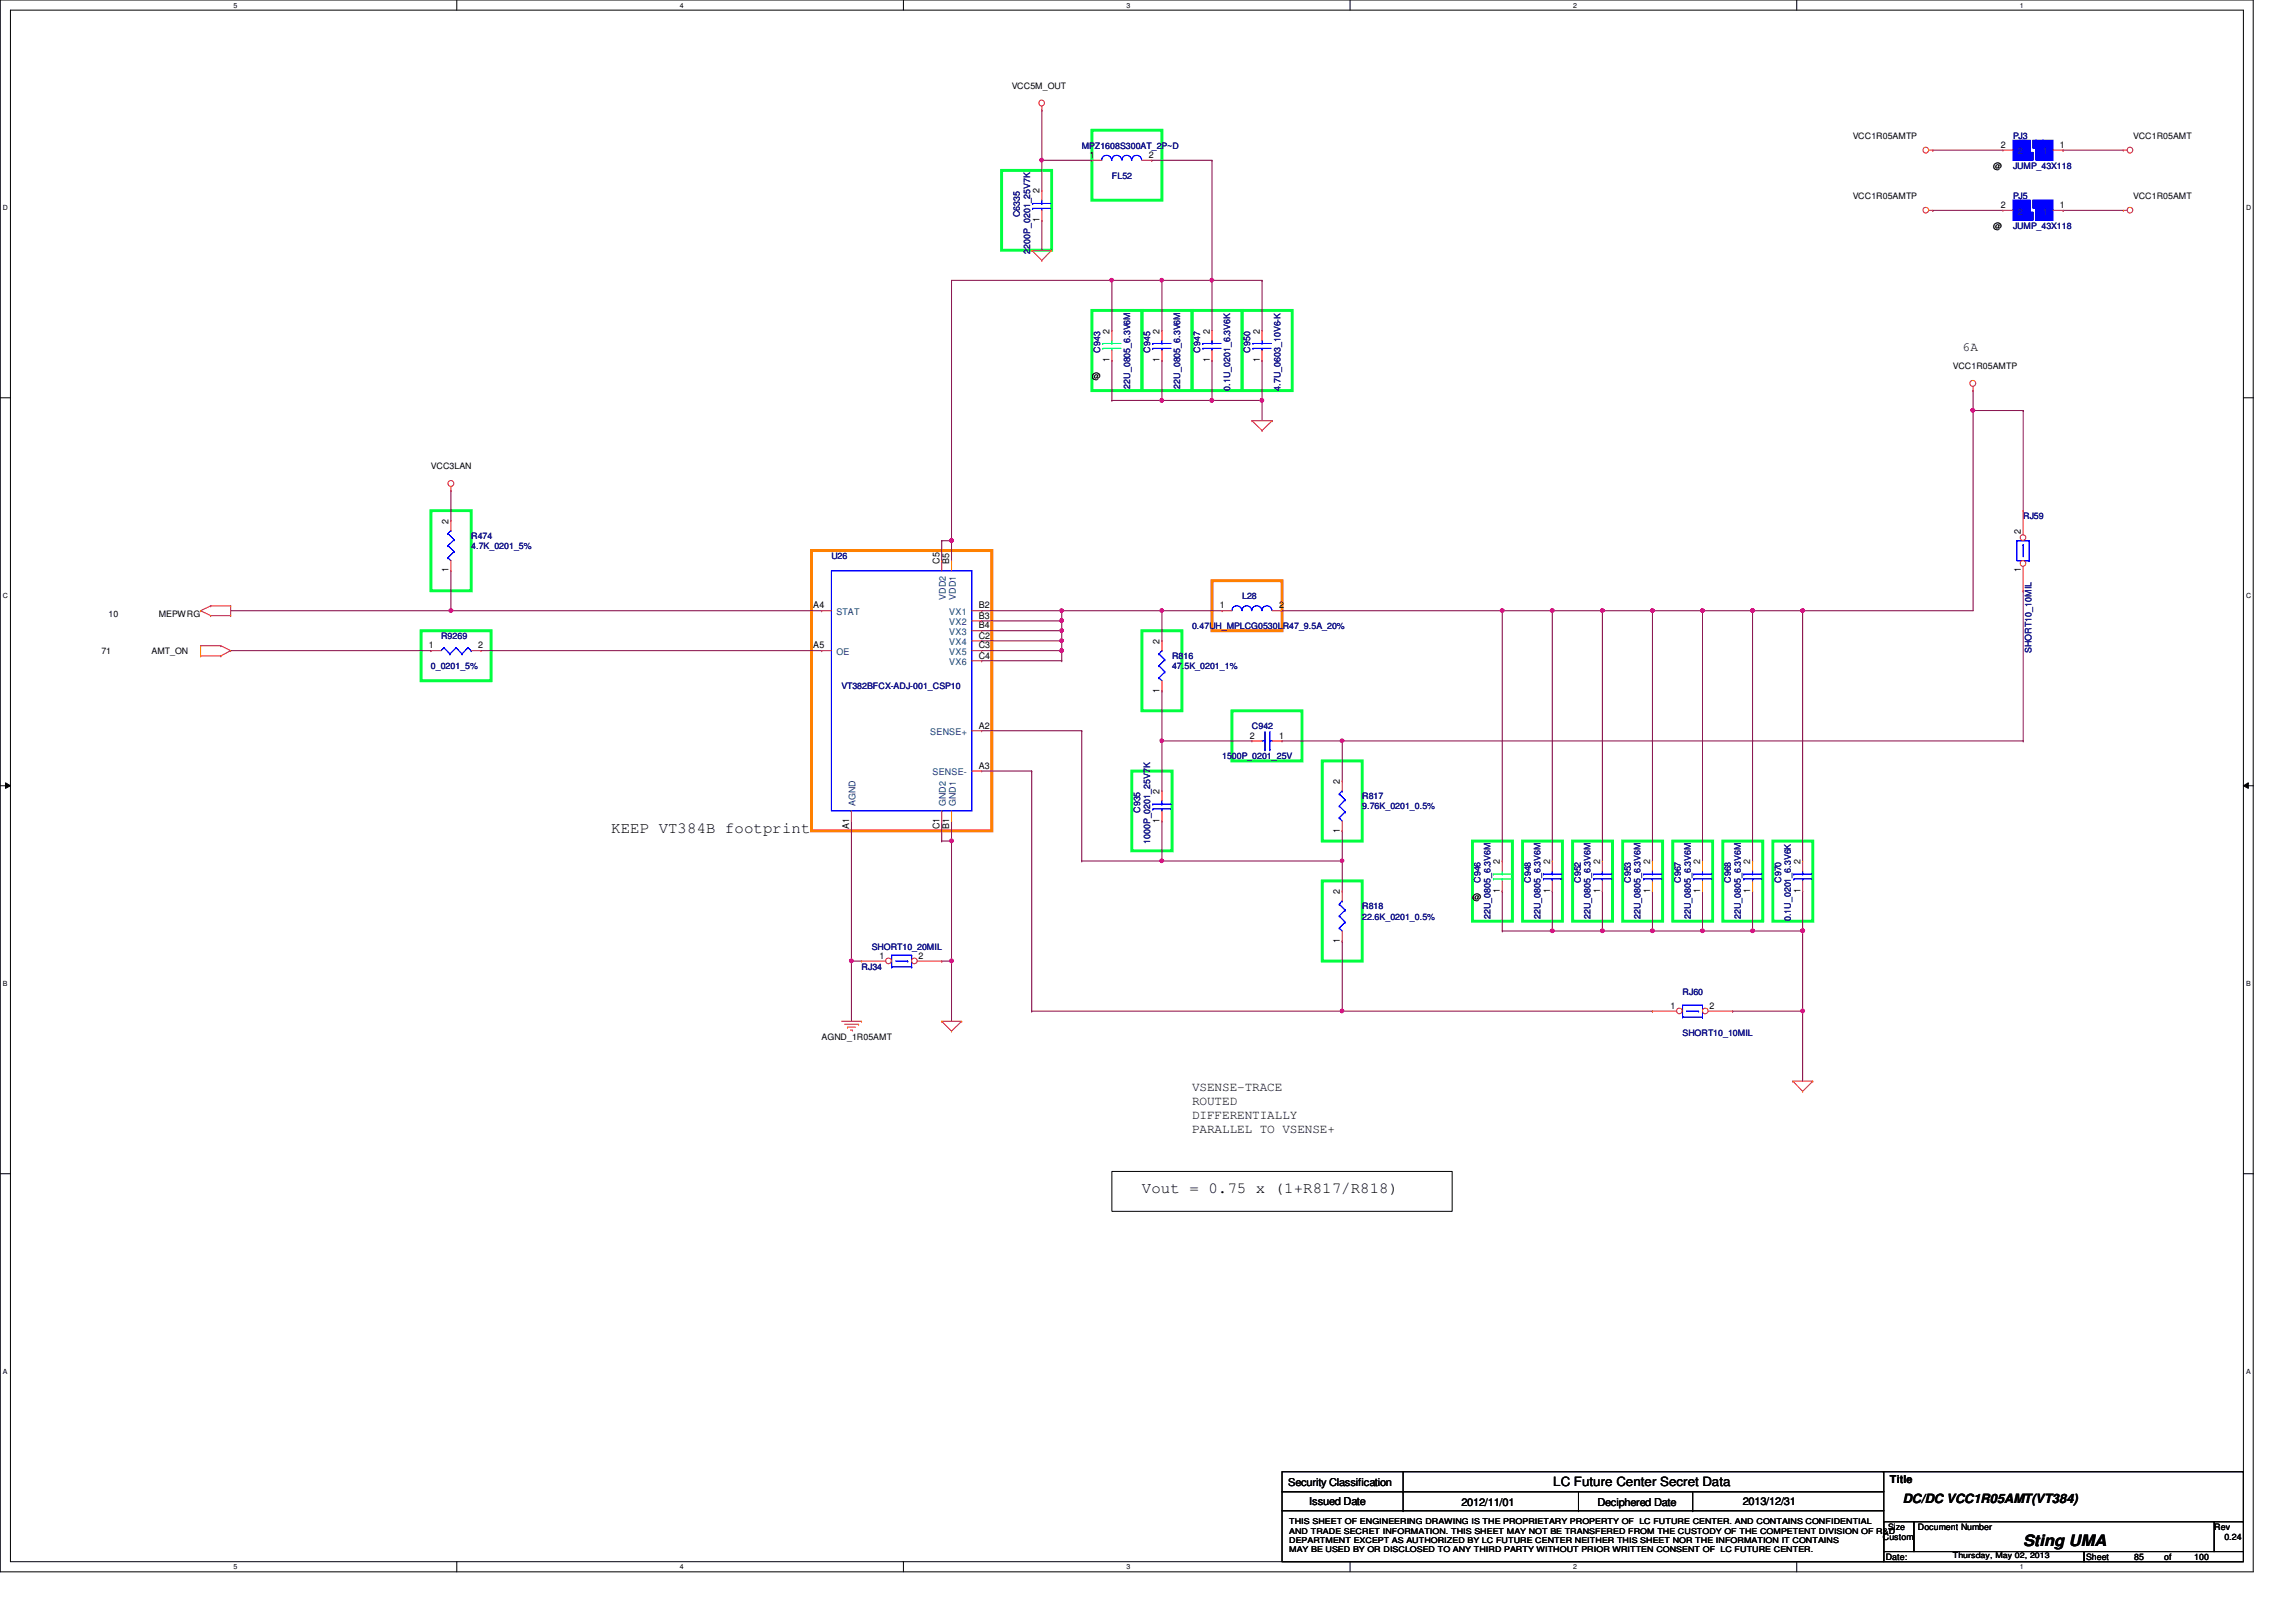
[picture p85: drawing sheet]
<svg xmlns="http://www.w3.org/2000/svg" width="297mm" height="210mm" viewBox="0 0 297 210" stroke-linecap="round" stroke-linejoin="round" font-family="sans-serif">
<defs><g id="words">
<g font-size="2">
<text x="79.1" y="107.8">KEEP VT384B footprint</text>
<text x="147.7" y="154.4">Vout = 0.75 x (1+R817/R818)</text>
<text x="261.7" y="200.1">Sting UMA</text>
</g>
<g font-size="1.7">
<text x="254" y="45.4">6A</text>
<text x="154.2" y="141.2">VSENSE-TRACE</text>
<text x="154.2" y="143">ROUTED</text>
<text x="154.2" y="144.8">DIFFERENTIALLY</text>
<text x="154.2" y="146.6">PARALLEL TO VSENSE+</text>
<text x="201" y="192.3">LC Future Center Secret Data</text>
<text x="246.2" y="194.5">DC/DC VCC1R05AMT(VT384)</text>
</g>
<g font-size="1.4">
<text x="244.5" y="191.9">Title</text>
<text x="166.7" y="192.3">Security Classification</text>
<text x="169.4" y="194.7">Issued Date</text>
<text x="189.1" y="194.9">2012/11/01</text>
<text x="206.7" y="194.9">Deciphered Date</text>
<text x="225.5" y="194.7">2013/12/31</text>
</g>
<g font-size="1.2">
<text x="141" y="20.4">1</text>
<text x="148.6" y="20.4">2</text>
<text x="258.9" y="19.1">2</text>
<text x="266.5" y="19.1">1</text>
<text x="134.5" y="28.7" transform="rotate(-90 134.5 28.7)">1</text>
<text x="134.5" y="25" transform="rotate(-90 134.5 25)">2</text>
<text x="258.9" y="26.9">2</text>
<text x="266.5" y="26.9">1</text>
<text x="143.5" y="46.9" transform="rotate(-90 143.5 46.9)">1</text>
<text x="143.5" y="43.2" transform="rotate(-90 143.5 43.2)">2</text>
<text x="150" y="46.9" transform="rotate(-90 150 46.9)">1</text>
<text x="150" y="43.2" transform="rotate(-90 150 43.2)">2</text>
<text x="156.5" y="46.9" transform="rotate(-90 156.5 46.9)">1</text>
<text x="156.5" y="43.2" transform="rotate(-90 156.5 43.2)">2</text>
<text x="163" y="46.9" transform="rotate(-90 163 46.9)">1</text>
<text x="163" y="43.2" transform="rotate(-90 163 43.2)">2</text>
<text x="58" y="67.8" transform="rotate(-90 58 67.8)">2</text>
<text x="261.4" y="69.1" transform="rotate(-90 261.4 69.1)">2</text>
<text x="58" y="74.1" transform="rotate(-90 58 74.1)">1</text>
<text x="121.5" y="73" transform="rotate(-90 121.5 73)">C5</text>
<text x="122.8" y="73" transform="rotate(-90 122.8 73)">B5</text>
<text x="261.4" y="74.1" transform="rotate(-90 261.4 74.1)">1</text>
<text x="55.5" y="83.9">1</text>
<text x="61.8" y="83.9">2</text>
<text x="105.2" y="83.9">A5</text>
<text x="105.2" y="78.7">A4</text>
<text x="126.6" y="81.3">B4</text>
<text x="126.6" y="78.7">B2</text>
<text x="126.6" y="80.1">B3</text>
<text x="126.6" y="82.6">C2</text>
<text x="126.6" y="83.9">C3</text>
<text x="150" y="83.3" transform="rotate(-90 150 83.3)">2</text>
<text x="157.8" y="78.7">1</text>
<text x="165.5" y="78.7">2</text>
<text x="126.6" y="85.2">C4</text>
<text x="150" y="89.6" transform="rotate(-90 150 89.6)">1</text>
<text x="126.6" y="94.3">A2</text>
<text x="161.7" y="95.6">2</text>
<text x="165.5" y="95.6">1</text>
<text x="126.6" y="99.5">A3</text>
<text x="173.4" y="101.5" transform="rotate(-90 173.4 101.5)">2</text>
<text x="109.9" y="107.2" transform="rotate(-90 109.9 107.2)">A1</text>
<text x="121.5" y="107.3" transform="rotate(-90 121.5 107.3)">C1</text>
<text x="122.8" y="107.2" transform="rotate(-90 122.8 107.2)">B1</text>
<text x="150" y="106.5" transform="rotate(-90 150 106.5)">1</text>
<text x="150" y="102.7" transform="rotate(-90 150 102.7)">2</text>
<text x="173.4" y="107.8" transform="rotate(-90 173.4 107.8)">1</text>
<text x="194.1" y="111.8" transform="rotate(-90 194.1 111.8)">2</text>
<text x="200.5" y="111.8" transform="rotate(-90 200.5 111.8)">2</text>
<text x="207" y="111.8" transform="rotate(-90 207 111.8)">2</text>
<text x="213.5" y="111.8" transform="rotate(-90 213.5 111.8)">2</text>
<text x="220" y="111.8" transform="rotate(-90 220 111.8)">2</text>
<text x="226.4" y="111.8" transform="rotate(-90 226.4 111.8)">2</text>
<text x="232.9" y="111.8" transform="rotate(-90 232.9 111.8)">2</text>
<text x="173.4" y="115.7" transform="rotate(-90 173.4 115.7)">2</text>
<text x="194.1" y="115.5" transform="rotate(-90 194.1 115.5)">1</text>
<text x="200.5" y="115.5" transform="rotate(-90 200.5 115.5)">1</text>
<text x="207" y="115.5" transform="rotate(-90 207 115.5)">1</text>
<text x="213.5" y="115.5" transform="rotate(-90 213.5 115.5)">1</text>
<text x="220" y="115.5" transform="rotate(-90 220 115.5)">1</text>
<text x="226.4" y="115.5" transform="rotate(-90 226.4 115.5)">1</text>
<text x="232.9" y="115.5" transform="rotate(-90 232.9 115.5)">1</text>
<text x="113.8" y="124.1">1</text>
<text x="118.8" y="124.1">2</text>
<text x="173.4" y="122" transform="rotate(-90 173.4 122)">1</text>
<text x="216.1" y="130.6">1</text>
<text x="221.1" y="130.6">2</text>
</g>
<g font-size="1.2" fill="#004080">
<text x="261.1" y="20">2</text>
<text x="264.3" y="20">1</text>
<text x="261.1" y="27.8">2</text>
<text x="264.3" y="27.8">1</text>
<text x="122.4" y="77.6" transform="rotate(-90 122.4 77.6)">VDD2</text>
<text x="123.7" y="77.6" transform="rotate(-90 123.7 77.6)">VDD1</text>
<text x="108.2" y="79.6">STAT</text>
<text x="122.8" y="82.2">VX3</text>
<text x="122.8" y="79.6">VX1</text>
<text x="122.8" y="80.9">VX2</text>
<text x="122.8" y="83.5">VX4</text>
<text x="108.2" y="84.8">OE</text>
<text x="122.8" y="84.8">VX5</text>
<text x="122.8" y="86.1">VX6</text>
<text x="120.4" y="95.1">SENSE+</text>
<text x="120.6" y="100.3">SENSE-</text>
<text x="110.7" y="104.3" transform="rotate(-90 110.7 104.3)">AGND</text>
<text x="122.4" y="104.3" transform="rotate(-90 122.4 104.3)">GND2</text>
<text x="123.7" y="104.3" transform="rotate(-90 123.7 104.3)">GND1</text>
</g>
<g font-size="1.1">
<text x="130.9" y="11.5">VCC5M_OUT</text>
<text x="239.7" y="17.9">VCC1R05AMTP</text>
<text x="276" y="17.9">VCC1R05AMT</text>
<text x="257.8" y="21.8">@</text>
<text x="239.7" y="25.7">VCC1R05AMTP</text>
<text x="257.8" y="29.6">@</text>
<text x="276" y="25.7">VCC1R05AMT</text>
<text x="252.6" y="47.8">VCC1R05AMTP</text>
<text x="141.3" y="49.1">@</text>
<text x="55.7" y="60.7">VCC3LAN</text>
<text x="14.1" y="79.9">10</text>
<text x="20.5" y="79.9">MEPWRG</text>
<text x="13.1" y="84.7">71</text>
<text x="19.6" y="84.7">AMT_ON</text>
<text x="190.5" y="116.4">@</text>
<text x="106.3" y="134.5">AGND_1R05AMT</text>
<text x="243.6" y="199.3">Custom</text>
<text x="244" y="201.9">Date:</text>
<text x="244.3" y="198">Size</text>
<text x="248.1" y="198">Document Number</text>
<text x="269.9" y="201.9">Sheet</text>
<text x="276.1" y="201.9">85</text>
<text x="280" y="201.9">of</text>
<text x="283.9" y="201.9">100</text>
<text x="286.5" y="198">Rev</text>
<text x="287.8" y="199.3">0.24</text>
</g>
<g font-size="1.1" fill="#000080">
<text x="260.4" y="17.9">PJ3</text>
<text x="140" y="19.3">MPZ1608S300AT_2P~D</text>
<text x="143.8" y="23.2">FL52</text>
<text x="260.4" y="21.8">JUMP_43X118</text>
<text x="131.9" y="28.1" transform="rotate(-90 131.9 28.1)">C6335</text>
<text x="260.4" y="25.7">PJ5</text>
<text x="260.4" y="29.6">JUMP_43X118</text>
<text x="133.3" y="32.8" transform="rotate(-90 133.3 32.8)">2200P_0201_25V7K</text>
<text x="142.3" y="45.6" transform="rotate(-90 142.3 45.6)">C943</text>
<text x="148.8" y="45.6" transform="rotate(-90 148.8 45.6)">C945</text>
<text x="155.3" y="45.6" transform="rotate(-90 155.3 45.6)">C947</text>
<text x="161.8" y="45.6" transform="rotate(-90 161.8 45.6)">C950</text>
<text x="146.2" y="50.3" transform="rotate(-90 146.2 50.3)">22U_0805_6.3V6M</text>
<text x="152.7" y="50.3" transform="rotate(-90 152.7 50.3)">22U_0805_6.3V6M</text>
<text x="159.2" y="50.5" transform="rotate(-90 159.2 50.5)">0.1U_0201_6.3V6K</text>
<text x="165.6" y="50.5" transform="rotate(-90 165.6 50.5)">4.7U_0603_10V6-K</text>
<text x="61" y="69.8">R474</text>
<text x="61" y="71.1">4.7K_0201_5%</text>
<text x="261.7" y="67.2">RJ59</text>
<text x="107.6" y="72.3">U26</text>
<text x="160.7" y="77.6">L28</text>
<text x="57.1" y="82.7">R9269</text>
<text x="154.2" y="81.4">0.47UH_MPLCG0530LR47_9.5A_20%</text>
<text x="55.7" y="86.6">0_0201_5%</text>
<text x="108.9" y="89.2">VT382BFCX-ADJ-001_CSP10</text>
<text x="151.6" y="85.3">R816</text>
<text x="151.6" y="86.6">47.5K_0201_1%</text>
<text x="262.8" y="84.5" transform="rotate(-90 262.8 84.5)">SHORT10_10MIL</text>
<text x="162" y="94.4">C942</text>
<text x="158.1" y="98.3">1500P_0201_25V</text>
<text x="147.5" y="105.2" transform="rotate(-90 147.5 105.2)">C935</text>
<text x="176.2" y="103.5">R817</text>
<text x="176.2" y="104.7">9.76K_0201_0.5%</text>
<text x="148.8" y="109.2" transform="rotate(-90 148.8 109.2)">1000P_0201_25V7K</text>
<text x="176.2" y="117.7">R818</text>
<text x="176.2" y="119">22.6K_0201_0.5%</text>
<text x="191.6" y="114.3" transform="rotate(-90 191.6 114.3)">C946</text>
<text x="192.8" y="118.9" transform="rotate(-90 192.8 118.9)">22U_0805_6.3V6M</text>
<text x="198" y="114.3" transform="rotate(-90 198 114.3)">C948</text>
<text x="199.3" y="118.9" transform="rotate(-90 199.3 118.9)">22U_0805_6.3V6M</text>
<text x="204.5" y="114.3" transform="rotate(-90 204.5 114.3)">C952</text>
<text x="205.8" y="118.9" transform="rotate(-90 205.8 118.9)">22U_0805_6.3V6M</text>
<text x="211" y="114.3" transform="rotate(-90 211 114.3)">C953</text>
<text x="212.3" y="118.9" transform="rotate(-90 212.3 118.9)">22U_0805_6.3V6M</text>
<text x="217.5" y="114.3" transform="rotate(-90 217.5 114.3)">C967</text>
<text x="218.7" y="118.9" transform="rotate(-90 218.7 118.9)">22U_0805_6.3V6M</text>
<text x="223.9" y="114.3" transform="rotate(-90 223.9 114.3)">C968</text>
<text x="225.2" y="118.9" transform="rotate(-90 225.2 118.9)">22U_0805_6.3V6M</text>
<text x="230.4" y="114.3" transform="rotate(-90 230.4 114.3)">C970</text>
<text x="231.7" y="119.2" transform="rotate(-90 231.7 119.2)">0.1U_0201_6.3V6K</text>
<text x="111.5" y="125.5">RJ34</text>
<text x="112.8" y="122.9">SHORT10_20MIL</text>
<text x="217.7" y="128.7">RJ60</text>
<text x="217.7" y="134">SHORT10_10MIL</text>
</g>
<g font-size="1">
<text x="166.8" y="197.3">THIS SHEET OF ENGINEERING DRAWING IS THE PROPRIETARY PROPERTY OF LC FUTURE CENTER. AND CONTAINS CONFIDENTIAL</text>
<text x="166.8" y="198.5">AND TRADE SECRET INFORMATION. THIS SHEET MAY NOT BE TRANSFERED FROM THE CUSTODY OF THE COMPETENT DIVISION OF R&amp;D</text>
<text x="166.8" y="199.6">DEPARTMENT EXCEPT AS AUTHORIZED BY LC FUTURE CENTER NEITHER THIS SHEET NOR THE INFORMATION IT CONTAINS</text>
<text x="166.8" y="200.8">MAY BE USED BY OR DISCLOSED TO ANY THIRD PARTY WITHOUT PRIOR WRITTEN CONSENT OF LC FUTURE CENTER.</text>
<text x="252.6" y="201.7">Thursday, May 02, 2013</text>
</g>
<g font-size=".9">
<text x="30.2" y="1">5</text>
<text x="88" y="1">4</text>
<text x="145.8" y="1">3</text>
<text x="203.5" y="1">2</text>
<text x="261.3" y="1">1</text>
<text x=".4" y="27.2">D</text>
<text x="290.6" y="27.2">D</text>
<text x=".4" y="77.3">C</text>
<text x="290.6" y="77.3">C</text>
<text x=".4" y="127.6">B</text>
<text x="290.6" y="127.6">B</text>
<text x=".4" y="177.8">A</text>
<text x="290.6" y="177.8">A</text>
<text x="30.2" y="203.1">5</text>
<text x="88" y="203.1">4</text>
<text x="145.8" y="203.1">3</text>
<text x="203.5" y="203.1">2</text>
<text x="261.3" y="203.1">1</text>
</g>
</g></defs>
<path d="M0 0h291.5v203.4h-291.5zM1.4 1.3h288.8v200.8h-288.8z" fill="none" stroke="#000" stroke-width=".13"/>
<g fill="#fff">
<path d="M30.2 .2h.5v1h-.5z"/>
<path d="M30.2 202.3h.5v1h-.5z"/>
</g>
<path d="M59.1 0v1.3M59.1 202.1v1.3" fill="none" stroke="#000" stroke-width=".13"/>
<g fill="#fff">
<path d="M88 .2h.5v1h-.5z"/>
<path d="M88 202.3h.5v1h-.5z"/>
</g>
<path d="M116.9 0v1.3M116.9 202.1v1.3" fill="none" stroke="#000" stroke-width=".13"/>
<g fill="#fff">
<path d="M145.7 .2h.6v1h-.6z"/>
<path d="M145.7 202.3h.6v1h-.6z"/>
</g>
<path d="M174.7 0v1.3M174.7 202.1v1.3" fill="none" stroke="#000" stroke-width=".13"/>
<g fill="#fff">
<path d="M203.5 .2h.5v1h-.5z"/>
<path d="M203.5 202.3h.5v1h-.5z"/>
</g>
<path d="M232.4 0v1.3M232.4 202.1v1.3" fill="none" stroke="#000" stroke-width=".13"/>
<g fill="#fff">
<path d="M261.3 .2h.5v1h-.5z"/>
<path d="M261.3 202.3h.5v1h-.5z"/>
<path d="M.4 26.4h.6v1h-.6z"/>
<path d="M290.6 26.4h.6v1h-.6z"/>
<path d="M.4 76.5h.6v1.1h-.6z"/>
<path d="M290.6 76.5h.6v1.1h-.6z"/>
</g>
<path d="M0 51.5h1.4M290.2 51.5h1.3" fill="none" stroke="#000" stroke-width=".13"/>
<g fill="#fff">
<path d="M.4 126.7h.6v1.1h-.6z"/>
<path d="M290.6 126.7h.6v1.1h-.6z"/>
</g>
<path d="M0 101.7h1.4M.7 101.3l.7 .4-.7 .3zM290.2 101.7l.7-.4v.7zM290.2 101.7h1.3" fill="none" stroke="#000" stroke-width=".13"/>
<path d="M.7 101.3l.7 .4-.7 .3zM290.2 101.7l.7-.4v.7z" fill="#000"/>
<g fill="#fff">
<path d="M.4 177h.5v1h-.5z"/>
<path d="M290.6 177h.5v1h-.5z"/>
</g>
<path d="M0 151.9h1.4M143.8 151.6h44.1v5.2h-44.1zM290.2 151.9h1.3" fill="none" stroke="#000" stroke-width=".13"/>
<g fill="none" stroke="#00ff40" stroke-width=".38">
<path d="M141.3 16.8h9v9.1h-9zM129.6 22.1h6.5v10.3h-6.5zM141.3 40.2h6.4v10.3h-6.4zM147.7 40.2h6.5v10.3h-6.5zM154.2 40.2h6.5v10.3h-6.5zM160.7 40.2h6.5v10.3h-6.5zM55.7 66.1h5.3v10.4h-5.3zM54.5 81.6h9v6.5h-9zM146.4 99.8h5.2v10.3h-5.2zM147.7 81.6h5.2v10.4h-5.2zM159.4 92h9v6.5h-9zM171.1 98.5h5.1v10.3h-5.1z"/>
<path d="M171.1 114h5.1v10.4h-5.1zM190.5 108.8h5.2v10.4h-5.2zM197 108.8h5.1v10.4h-5.1zM203.5 108.8h5.1v10.4h-5.1zM209.9 108.8h5.2v10.4h-5.2zM216.4 108.8h5.2v10.4h-5.2zM222.9 108.8h5.1v10.4h-5.1zM229.4 108.8h5.1v10.4h-5.1z"/>
</g>
<path d="M105 71.2h23.3v36.3h-23.3zM156.8 75.1h9.1v6.5h-9.1z" fill="none" stroke="#ff8000" stroke-width=".38"/>
<path d="M137.4 80.3h.1M137.4 80.3v1.3" fill="none" stroke="#800040" stroke-width=".13"/>
<path d="M137.2 80.1h.1l.2 .1v.3l-.2 .1-.1-.1z" fill-rule="evenodd" fill="#f0f"/>
<path d="M137.2 80.1h.1l.2 .1v.3l-.2 .1-.1-.1z" fill="none" stroke="#f0f" stroke-width=".13"/>
<path d="M213.8 79h.1M213.8 79h6.5" fill="none" stroke="#800040" stroke-width=".13"/>
<circle cx="213.8" cy="79" r=".25" fill="#f0f"/>
<circle cx="213.8" cy="79" r=".25" fill="none" stroke="#f0f" stroke-width=".13"/>
<path d="M137.4 79h.1M137.4 79v1.3M123.1 108.8h.1M123.1 108.8v15.6" fill="none" stroke="#800040" stroke-width=".13"/>
<circle cx="123.1" cy="108.8" r=".25" fill="#f0f"/>
<circle cx="123.1" cy="108.8" r=".25" fill="none" stroke="#f0f" stroke-width=".13"/>
<path d="M123.1 70h.1M123.1 70v2.6M127 79h.1M127 79h10.4" fill="none" stroke="#800040" stroke-width=".13"/>
<circle cx="123.1" cy="69.9" r=".25" fill="#f0f"/>
<circle cx="123.1" cy="69.9" r=".25" fill="none" stroke="#f0f" stroke-width=".13"/>
<path d="M29.8 79h28.5M58.3 79h.1" fill="none" stroke="#800040" stroke-width=".13"/>
<circle cx="58.3" cy="79" r=".25" fill="#f0f"/>
<circle cx="58.3" cy="79" r=".25" fill="none" stroke="#f0f" stroke-width=".13"/>
<path d="M163.3 36.3h.1M163.3 36.3v6.5M58.3 79h.1M58.3 63.5h.1M58.3 63.5v3.9M58.3 73.9v5.1M58.3 79h48M106.3 79h.1M200.8 115.3h.1M200.8 115.3v5.2M200.8 120.5h.1M200.8 120.5h6.5" fill="none" stroke="#800040" stroke-width=".13"/>
<circle cx="200.8" cy="120.4" r=".25" fill="#f0f"/>
<circle cx="200.8" cy="120.4" r=".25" fill="none" stroke="#f0f" stroke-width=".13"/>
<path d="M207.3 115.3h.1M207.3 115.3v5.2M207.3 120.5h.1M207.3 120.5h6.5" fill="none" stroke="#800040" stroke-width=".13"/>
<circle cx="207.3" cy="120.4" r=".25" fill="#f0f"/>
<circle cx="207.3" cy="120.4" r=".25" fill="none" stroke="#f0f" stroke-width=".13"/>
<path d="M213.8 115.3h.1M213.8 115.3v5.2M213.8 120.5h.1M213.8 120.5h6.5" fill="none" stroke="#800040" stroke-width=".13"/>
<circle cx="213.8" cy="120.4" r=".25" fill="#f0f"/>
<circle cx="213.8" cy="120.4" r=".25" fill="none" stroke="#f0f" stroke-width=".13"/>
<path d="M110.1 106.3v18.1M220.3 115.3h.1M220.3 115.3v5.2M226.7 115.3h.1M226.7 115.3v5.2M110.1 124.4h.1" fill="none" stroke="#800040" stroke-width=".13"/>
<circle cx="110.1" cy="124.3" r=".25" fill="#f0f"/>
<circle cx="110.1" cy="124.3" r=".25" fill="none" stroke="#f0f" stroke-width=".13"/>
<path d="M165.9 95.9h7.7M173.6 95.9h.1" fill="none" stroke="#800040" stroke-width=".13"/>
<path d="M173.5 95.7h.3l.1 .1-.1 .2-.2 .1-.1-.1z" fill-rule="evenodd" fill="#f0f"/>
<path d="M173.5 95.7h.3l.1 .1-.1 .2-.2 .1-.1-.1z" fill="none" stroke="#f0f" stroke-width=".13"/>
<path d="M127 94.6h13M140 94.6h.1M140 94.6v16.8M140 111.4h.1M140 111.4h10.3M150.3 111.4h.1" fill="none" stroke="#800040" stroke-width=".13"/>
<path d="M150.1 111.2h.4v.2v.2h-.2h-.2z" fill-rule="evenodd" fill="#f0f"/>
<path d="M150.1 111.2h.4v.2v.2h-.2h-.2z" fill="none" stroke="#f0f" stroke-width=".13"/>
<path d="M150.3 111.4h.1M150.3 106.3v5.1M150.3 111.4h23.3M173.6 107.5h.1M173.6 111.4h.1M173.6 107.5v7.8" fill="none" stroke="#800040" stroke-width=".13"/>
<path d="M173.5 111.2h.3l.1 .2-.1 .2h-.2h-.1z" fill-rule="evenodd" fill="#f0f"/>
<path d="M173.5 111.2h.3l.1 .2-.1 .2h-.2h-.1z" fill="none" stroke="#f0f" stroke-width=".13"/>
<path d="M150.3 95.9h.1M150.3 95.9v6.5" fill="none" stroke="#800040" stroke-width=".13"/>
<path d="M150.1 95.7h.4v.1v.2l-.2 .1-.2-.1z" fill-rule="evenodd" fill="#f0f"/>
<path d="M150.1 95.7h.4v.1v.2l-.2 .1-.2-.1z" fill="none" stroke="#f0f" stroke-width=".13"/>
<path d="M137.4 79h.1M137.4 79h12.9M150.3 79h.1M150.3 79v3.9" fill="none" stroke="#800040" stroke-width=".13"/>
<path d="M137.2 78.8h.3l.1 .2-.1 .2h-.2h-.1z" fill-rule="evenodd" fill="#f0f"/>
<path d="M137.2 78.8h.3l.1 .2-.1 .2h-.2h-.1z" fill="none" stroke="#f0f" stroke-width=".13"/>
<g fill="none" stroke="#800040" stroke-width=".13">
<path d="M261.7 76.5h.1M261.7 76.5v19.4M127 99.8h6.5M133.5 99.8h.1M133.5 99.8v31.1M150.3 95.9h.1M150.3 89.4h.1M150.3 95.9h11.7M150.3 89.4v6.5M173.6 95.9h.1M173.6 95.9h88.1M173.6 95.9v5.1"/>
<path d="M261.7 95.9h.1M133.5 130.9h.1M133.5 130.9h40.1M173.6 130.9h.1"/>
</g>
<path d="M173.5 130.7h.3l.1 .1-.1 .2-.2 .1-.1-.1z" fill-rule="evenodd" fill="#f0f"/>
<path d="M173.5 130.7h.3l.1 .1-.1 .2-.2 .1-.1-.1z" fill="none" stroke="#f0f" stroke-width=".13"/>
<path d="M233.2 79h.1M233.2 79v32.4M173.6 121.8h.1M173.6 121.8v9.1h40.2M213.8 130.9h.1" fill="none" stroke="#800040" stroke-width=".13"/>
<circle cx="233.2" cy="79" r=".25" fill="#f0f"/>
<circle cx="233.2" cy="79" r=".25" fill="none" stroke="#f0f" stroke-width=".13"/>
<path d="M226.7 79h.1M226.7 79h6.5" fill="none" stroke="#800040" stroke-width=".13"/>
<circle cx="226.7" cy="79" r=".25" fill="#f0f"/>
<circle cx="226.7" cy="79" r=".25" fill="none" stroke="#f0f" stroke-width=".13"/>
<path d="M233.2 115.3h.1M233.2 115.3v5.2h-6.5M110.1 124.4h.1M110.1 124.4h1.4M226.7 120.5h.1" fill="none" stroke="#800040" stroke-width=".13"/>
<circle cx="233.2" cy="120.4" r=".25" fill="#f0f"/>
<circle cx="233.2" cy="120.4" r=".25" fill="none" stroke="#f0f" stroke-width=".13"/>
<circle cx="226.7" cy="120.4" r=".25" fill="#f0f"/>
<circle cx="226.7" cy="120.4" r=".25" fill="none" stroke="#f0f" stroke-width=".13"/>
<path d="M156.8 51.8h.1M156.8 51.8h6.5" fill="none" stroke="#800040" stroke-width=".13"/>
<path d="M156.6 51.6h.2l.2 .1-.1 .3-.1 .1-.2-.1z" fill-rule="evenodd" fill="#f0f"/>
<path d="M156.6 51.6h.2l.2 .1-.1 .3-.1 .1-.2-.1z" fill="none" stroke="#f0f" stroke-width=".13"/>
<path d="M163.3 46.7h.1M163.3 51.8h.1M163.3 46.7v7.7M261.7 53.1h.1M261.7 53.1v13M224.2 130.9h.1M224.2 130.9h9" fill="none" stroke="#800040" stroke-width=".13"/>
<path d="M163.1 51.6h.1l.2 .1v.3l-.2 .1-.1-.1z" fill-rule="evenodd" fill="#f0f"/>
<path d="M163.1 51.6h.1l.2 .1v.3l-.2 .1-.1-.1z" fill="none" stroke="#f0f" stroke-width=".13"/>
<path d="M143.8 36.3h.1M143.8 36.3h6.5" fill="none" stroke="#800040" stroke-width=".13"/>
<path d="M143.6 36.1h.4l.1 .1-.1 .2-.2 .1-.2-.1z" fill-rule="evenodd" fill="#f0f"/>
<path d="M143.6 36.1h.4l.1 .1-.1 .2-.2 .1-.2-.1z" fill="none" stroke="#f0f" stroke-width=".13"/>
<path d="M150.3 36.3h.1M150.3 36.3v6.5M150.3 36.3h6.5" fill="none" stroke="#800040" stroke-width=".13"/>
<path d="M150.1 36.1h.4v.1v.2l-.2 .1-.2-.1z" fill-rule="evenodd" fill="#f0f"/>
<path d="M150.1 36.1h.4v.1v.2l-.2 .1-.2-.1z" fill="none" stroke="#f0f" stroke-width=".13"/>
<path d="M156.8 36.3h.1M156.8 36.3h6.5" fill="none" stroke="#800040" stroke-width=".13"/>
<path d="M156.6 36.1h.3l.1 .1-.1 .2-.1 .1-.2-.1z" fill-rule="evenodd" fill="#f0f"/>
<path d="M156.6 36.1h.3l.1 .1-.1 .2-.1 .1-.2-.1z" fill="none" stroke="#f0f" stroke-width=".13"/>
<g fill="none" stroke="#800040" stroke-width=".13">
<path d="M156.8 36.3h.1M156.8 36.3v6.5M150.3 46.7h.1M150.3 51.8h.1M150.3 46.7v5.1M156.8 46.7h.1M156.8 46.7v5.1h-6.5M165.9 79h.1M165.9 79h28.4M194.3 79h.1M194.3 79v32.4M194.3 115.3h.1"/>
<path d="M194.3 115.3v5.2M110.1 124.4h.1M110.1 124.4v7.8M123.1 124.4h.1M123.1 124.4v7.8"/>
</g>
<circle cx="123.1" cy="124.3" r=".25" fill="#f0f"/>
<circle cx="123.1" cy="124.3" r=".25" fill="none" stroke="#f0f" stroke-width=".13"/>
<path d="M127 81.6h.1M127 81.6h10.4" fill="none" stroke="#800040" stroke-width=".13"/>
<path d="M137.2 81.4h.3l.1 .2-.1 .2h-.2h-.1z" fill-rule="evenodd" fill="#f0f"/>
<path d="M137.2 81.4h.3l.1 .2-.1 .2h-.2h-.1z" fill="none" stroke="#f0f" stroke-width=".13"/>
<path d="M150.3 79h.1M150.3 79h7.8M127 80.3h.1M127 80.3h10.4" fill="none" stroke="#800040" stroke-width=".13"/>
<path d="M150.1 78.8h.4v.2v.2h-.2h-.2z" fill-rule="evenodd" fill="#f0f"/>
<path d="M150.1 78.8h.4v.2v.2h-.2h-.2z" fill="none" stroke="#f0f" stroke-width=".13"/>
<path d="M255.3 53.1h.1M255.3 53.1v25.9" fill="none" stroke="#800040" stroke-width=".13"/>
<circle cx="255.2" cy="53.1" r=".25" fill="#f0f"/>
<circle cx="255.2" cy="53.1" r=".25" fill="none" stroke="#f0f" stroke-width=".13"/>
<path d="M233.2 120.5h.1M233.2 120.5v10.4" fill="none" stroke="#800040" stroke-width=".13"/>
<circle cx="233.2" cy="130.8" r=".25" fill="#f0f"/>
<circle cx="233.2" cy="130.8" r=".25" fill="none" stroke="#f0f" stroke-width=".13"/>
<circle cx="233.2" cy="120.4" r=".25" fill="#f0f"/>
<circle cx="233.2" cy="120.4" r=".25" fill="none" stroke="#f0f" stroke-width=".13"/>
<path d="M194.3 79h.1M194.3 79h6.5M121.8 124.4h.1M121.8 124.4h1.3M194.3 120.5h.1M194.3 120.5h6.5" fill="none" stroke="#800040" stroke-width=".13"/>
<circle cx="194.4" cy="79" r=".25" fill="#f0f"/>
<circle cx="194.4" cy="79" r=".25" fill="none" stroke="#f0f" stroke-width=".13"/>
<path d="M134.8 14.3h.1M134.8 14.3v10.3M134.8 28.5h.1M134.8 20.7h.1M134.8 28.5v3.9M134.8 20.7h6.5M255.3 53.1h.1M255.3 50.5h.1M255.3 53.1h6.4M255.3 50.5v2.6" fill="none" stroke="#800040" stroke-width=".13"/>
<path d="M134.6 20.5h.3l.1 .2-.1 .2-.2 .1-.1-.1z" fill-rule="evenodd" fill="#f0f"/>
<path d="M134.6 20.5h.3l.1 .2-.1 .2-.2 .1-.1-.1z" fill="none" stroke="#f0f" stroke-width=".13"/>
<path d="M149 20.7h.1M149 20.7h7.8M156.8 20.7h.1M156.8 20.7v15.6M200.8 79h.1M200.8 79v32.4M200.8 79h6.5" fill="none" stroke="#800040" stroke-width=".13"/>
<circle cx="200.8" cy="79" r=".25" fill="#f0f"/>
<circle cx="200.8" cy="79" r=".25" fill="none" stroke="#f0f" stroke-width=".13"/>
<path d="M207.3 79h.1M207.3 79v32.4M207.3 79h6.5" fill="none" stroke="#800040" stroke-width=".13"/>
<circle cx="207.3" cy="79" r=".25" fill="#f0f"/>
<circle cx="207.3" cy="79" r=".25" fill="none" stroke="#f0f" stroke-width=".13"/>
<path d="M213.8 79h.1M213.8 79v32.4M220.3 79h.1M220.3 79h6.4" fill="none" stroke="#800040" stroke-width=".13"/>
<circle cx="220.3" cy="79" r=".25" fill="#f0f"/>
<circle cx="220.3" cy="79" r=".25" fill="none" stroke="#f0f" stroke-width=".13"/>
<path d="M220.3 79h.1M220.3 79v32.4M226.7 79h.1M226.7 79v32.4" fill="none" stroke="#800040" stroke-width=".13"/>
<circle cx="226.7" cy="79" r=".25" fill="#f0f"/>
<circle cx="226.7" cy="79" r=".25" fill="none" stroke="#f0f" stroke-width=".13"/>
<path d="M233.2 79h.1M233.2 79h22.1M220.3 120.5h.1M220.3 120.5h6.4" fill="none" stroke="#800040" stroke-width=".13"/>
<circle cx="220.3" cy="120.4" r=".25" fill="#f0f"/>
<circle cx="220.3" cy="120.4" r=".25" fill="none" stroke="#f0f" stroke-width=".13"/>
<g fill="none" stroke="#800040" stroke-width=".13">
<path d="M123.1 36.3h.1M123.1 36.3v33.7M121.8 70h.1M121.8 70v2.6M121.8 70h1.3M123.1 70h.1M127 85.5h.1M127 85.5h10.4M127 84.2h10.4M137.4 82.9h.1M137.4 84.2h.1M137.4 81.6v1.3"/>
<path d="M233.2 130.9h.1M233.2 130.9v9"/>
</g>
<path d="M137.2 84l.1-.1 .2 .2v.3l-.2 .1-.1-.1z" fill-rule="evenodd" fill="#f0f"/>
<path d="M137.2 84l.1-.1 .2 .2v.3l-.2 .1-.1-.1z" fill="none" stroke="#f0f" stroke-width=".13"/>
<path d="M127 82.9h10.4M137.4 85.5h.1M137.4 82.9h.1M137.4 84.2v1.3" fill="none" stroke="#800040" stroke-width=".13"/>
<path d="M137.2 82.7h.3l.1 .2-.1 .2h-.2h-.1z" fill-rule="evenodd" fill="#f0f"/>
<path d="M137.2 82.7h.3l.1 .2-.1 .2h-.2h-.1z" fill="none" stroke="#f0f" stroke-width=".13"/>
<path d="M143.8 36.3h.1M143.8 36.3v6.5M143.8 51.8h.1M143.8 51.8h6.5M137.4 84.2h.1M137.4 82.9v1.3M121.8 108.8h.1M121.8 106.3v2.5M121.8 108.8h1.3M123.1 108.8h.1M123.1 106.3h.1M123.1 106.3v2.5" fill="none" stroke="#800040" stroke-width=".13"/>
<path d="M150.1 51.6h.2l.2 .1v.3l-.2 .1-.2-.1z" fill-rule="evenodd" fill="#f0f"/>
<path d="M150.1 51.6h.2l.2 .1v.3l-.2 .1-.2-.1z" fill="none" stroke="#f0f" stroke-width=".13"/>
<g fill="none" stroke="#800040" stroke-width=".13">
<path d="M250.1 19.4h.1M250.1 19.4h9M266.9 19.4h.1M266.9 19.4h7.8M123.1 36.3h.1M123.1 36.3h20.7M250.1 27.2h.1M250.1 27.2h9M266.9 27.2h.1M266.9 27.2h7.8M143.8 46.7h.1M143.8 46.7v5.1"/>
<path d="M29.8 84.2h25.9M55.7 84.2h.1M62.2 84.2h44.1M106.3 84.2h.1"/>
</g>
<g fill="none" stroke="#f00" stroke-width=".13">
<path d="M134.8 14.3h.1M134.8 13.8v.5M249.6 19.4h.5M250.1 19.4h.1M274.7 19.4h.1M274.7 19.4h.5M133.5 32.4h.1M133.5 32.4h2.6M133.5 32.4l1.3 1.3M134.8 33.7h.1M134.8 28.5h.1M134.8 24.6h.1"/>
<path d="M134.8 24.6v1.3M134.8 27.2v1.3M136.1 32.4h.1M136.1 32.4l-1.3 1.3M249.6 27.2h.5M250.1 27.2h.1M274.7 27.2h.1M274.7 27.2h.5M162 54.4h.1M162 54.4h2.6M162 54.4l1.3 1.3M163.3 55.7h.1"/>
<path d="M164.6 54.4h.1M164.6 54.4l-1.3 1.3M255.3 50.5h.1M255.3 50v.5M25.9 79h.1M25.9 79l1.4 .7M27.3 79.7h.1M27.3 78.4h.1M27.3 79.7h2.5M27.3 78.4l-1.4 .6M27.3 78.4h2.5M29.8 78.4h.1"/>
<path d="M29.8 79.7h.1M29.8 78.4v1.3M58.3 63.5h.1M58.3 73.9h.1M58.3 67.4h.1M58.3 63v.5M58.3 67.4v1.3M58.3 72.6v1.3M106.3 79h.1M106.3 79h1.3M121.8 72.6h.1M121.8 72.6v1.3"/>
<path d="M123.1 72.6h.1M123.1 72.6v1.3M125.7 79h1.3M127 79h.1M25.9 84.9h.1M25.9 83.6h.1M25.9 83.6h2.7M25.9 84.9h2.7M25.9 83.6v1.3M28.6 83.6h.1M28.6 84.9h.1M28.6 83.6l1.2 .6"/>
<path d="M29.8 84.2h.1M29.8 84.2l-1.2 .7M106.3 84.2h.1M106.3 84.2h1.3M125.7 99.8h1.3M125.7 94.6h1.3M125.7 84.2h1.3M125.7 81.6h1.3M125.7 80.3h1.3M125.7 82.9h1.3M125.7 85.5h1.3M127 99.8h.1"/>
<path d="M127 94.6h.1M127 81.6h.1M127 80.3h.1M127 82.9h.1M127 84.2h.1M127 85.5h.1M110.1 106.3h.1M110.1 104.9v1.4M121.8 106.3h.1M121.8 104.9v1.4M123.1 106.3h.1M123.1 104.9v1.4"/>
<path d="M173.6 115.3h.1M173.6 115.3v1.3M194.3 115.3h.1M194.3 111.4h.1M194.3 111.4v1.3M194.3 114v1.3M233.2 115.3h.1M233.2 111.4h.1M233.2 111.4v1.3M233.2 114v1.3M108.9 132.2h2.6M109.3 132.5h1.8"/>
<path d="M109.6 132.9h.1M109.6 132.9h1.1M110 133.3h.3M110.3 133.3h.1M111.1 132.5h.1M111.5 132.2h.1M121.8 132.2h.1M121.8 132.2h2.6M121.8 132.2l1.3 1.2M123.1 133.4h.1M124.4 132.2h.1M124.4 132.2l-1.3 1.2"/>
<path d="M173.6 121.8h.1M173.6 120.5v1.3M231.9 139.9h.1M231.9 139.9h2.6M231.9 139.9l1.3 1.3M234.5 139.9h.1M234.5 139.9l-1.3 1.3M233.2 141.2h.1"/>
<circle cx="134.7" cy="13.3" r=".38"/>
<circle cx="249.1" cy="19.4" r=".38"/>
<circle cx="275.5" cy="19.4" r=".38"/>
<circle cx="249.1" cy="27.2" r=".37"/>
<circle cx="275.6" cy="27.2" r=".37"/>
<circle cx="255.2" cy="49.6" r=".38"/>
<circle cx="58.3" cy="62.6" r=".38"/>
</g>
<g fill="none" stroke="#000" stroke-width=".13">
<path d="M165.9 190.5h77.8v2.5h-77.8zM165.9 193h77.8v2.5h-77.8zM165.9 195.5h77.8v6.6h-77.8zM181.5 193h.1M181.5 195.5h.1M181.5 190.5v5M204.2 195.5h.1M204.2 193v2.5M219 195.5h.1M219 193v2.5M243.6 190.5h46.6M243.7 196.9h3.9v3.9h-3.9z"/>
<path d="M247.6 196.9h38.9v3.9h-38.9zM286.5 196.9h3.7v3.9h-3.7zM290.2 190.5h.1M290.2 190.5v6.4M243.7 200.8h25.9v1.3h-25.9zM269.6 200.8h20.6v1.3h-20.6z"/>
</g>
<path d="M193.2 113.1h.1M193.2 113.7h.1M193.2 113.1h2.3M193.2 113.7h2.3M194.3 113.7h.1M194.3 113.1h.1M194.3 112.7v.4M194.3 113.7v.3" fill="none" stroke="#00ff80" stroke-width=".13"/>
<g fill="none" stroke="#00f" stroke-width=".13">
<path d="M133.6 26.3h.1M133.6 27h.1M133.6 26.3h2.3M133.6 27h2.3M134.8 27h.1M134.8 26.3h.1M134.8 25.9v.4M134.8 27v.2M58 72.2h.1M58 70.6h.1M58 69h.1M58 72.2l.3 .4"/>
<path d="M58 70.6l.8 .8M58 69l.8 .8M58.3 68.7h.1M58.3 68.7l-.3 .3M58.8 71.4h.1M58.8 69.8h.1M58.8 71.4l-.8 .8M58.8 69.8l-.8 .8M107.6 73.9h18.1v31h-18.1zM173.3 118.5h.1M173.3 117h.1M173.3 118.5l.7 .8"/>
<path d="M173.3 117l.7 .8M173.6 116.6h.1M173.6 116.6l-.3 .4M174 119.3h.1M174 117.8h.1M174 119.3l-.7 .8M174 117.8l-.7 .7M232.1 113.1h.1M232.1 113.7h.1M232.1 113.1h2.3M232.1 113.7h2.3M233.2 113.7h.1"/>
<path d="M233.2 113.1h.1M233.2 112.7v.4M233.2 113.7v.3M173.3 120.1h.1M173.3 120.1l.3 .4"/>
</g>
<path d="M264.3 25.9h1.3v2.6h-1.3z" fill-rule="evenodd" fill="#00f"/>
<path d="M264.3 25.9h1.3v2.6h-1.3z" fill="none" stroke="#00f" stroke-width=".13"/>
<path d="M263.4 25.9h.9v2.6h-.9z" fill-rule="evenodd" fill="#00f"/>
<path d="M263.4 25.9h.9v2.6h-.9z" fill="none" stroke="#00f" stroke-width=".13"/>
<path d="M263 25.9h.4v1.1h-.4z" fill-rule="evenodd" fill="#00f"/>
<path d="M263 25.9h.4v1.1h-.4z" fill="none" stroke="#00f" stroke-width=".13"/>
<path d="M262.6 27.5h.4v1h-.4z" fill-rule="evenodd" fill="#00f"/>
<path d="M262.6 27.5h.4v1h-.4z" fill="none" stroke="#00f" stroke-width=".13"/>
<path d="M261.7 25.9h.9v2.6h-.9z" fill-rule="evenodd" fill="#00f"/>
<path d="M261.7 25.9h.9v2.6h-.9z" fill="none" stroke="#00f" stroke-width=".13"/>
<path d="M260.4 25.9h1.3v2.6h-1.3z" fill-rule="evenodd" fill="#00f"/>
<path d="M260.4 25.9h1.3v2.6h-1.3z" fill="none" stroke="#00f" stroke-width=".13"/>
<path d="M264.3 25.9h1.3v2.6h-1.3z" fill-rule="evenodd" fill="#00f"/>
<path d="M264.3 25.9h1.3v2.6h-1.3z" fill="none" stroke="#00f" stroke-width=".13"/>
<path d="M263.4 25.9h.9v2.6h-.9z" fill-rule="evenodd" fill="#00f"/>
<path d="M263.4 25.9h.9v2.6h-.9z" fill="none" stroke="#00f" stroke-width=".13"/>
<path d="M263 25.9h.4v1.1h-.4z" fill-rule="evenodd" fill="#00f"/>
<path d="M263 25.9h.4v1.1h-.4z" fill="none" stroke="#00f" stroke-width=".13"/>
<path d="M262.6 27.5h.4v1h-.4z" fill-rule="evenodd" fill="#00f"/>
<path d="M262.6 27.5h.4v1h-.4z" fill="none" stroke="#00f" stroke-width=".13"/>
<path d="M261.7 25.9h.9v2.6h-.9z" fill-rule="evenodd" fill="#00f"/>
<path d="M261.7 25.9h.9v2.6h-.9z" fill="none" stroke="#00f" stroke-width=".13"/>
<path d="M260.4 25.9h1.3v2.6h-1.3z" fill-rule="evenodd" fill="#00f"/>
<path d="M260.4 25.9h1.3v2.6h-1.3zM217.7 131.6h.1M217.7 131.6h2.6M218.2 130.9h1.5M219.7 130.9h.1M220.3 130.1h.1M220.3 131.6h.1M220.3 130.1h-2.6v1.5M220.3 130.1v1.5" fill="none" stroke="#00f" stroke-width=".13"/>
<path d="M259.1 27.2h.1M259.1 27.2h1.3M265.6 27.2h1.3M266.9 27.2h.1" fill="none" stroke="#f00" stroke-width=".13"/>
<circle cx="217.3" cy="130.8" r=".37" fill="#fff"/>
<g fill="none" stroke="#f00" stroke-width=".13">
<path d="M213.8 130.9h.1M213.8 130.9h3.1"/>
<circle cx="217.3" cy="130.8" r=".37"/>
</g>
<circle cx="220.6" cy="130.8" r=".37" fill="#fff"/>
<g fill="none" stroke="#f00" stroke-width=".13">
<path d="M150.3 106.3h.1M150.3 102.4h.1M150.3 102.4v1.2M150.3 104.9v1.4M221 130.9h3.2M224.2 130.9h.1"/>
<circle cx="220.6" cy="130.8" r=".37"/>
</g>
<g fill="none" stroke="#00f" stroke-width=".13">
<path d="M260.9 70h.1M260.9 70v2.6h1.6M260.9 70h1.6M261.7 70.5h.1M261.7 70.5v1.6M262.5 70h.1M262.5 72.6h.1M262.5 70v2.6M149.1 104.1h.1M149.1 104.7h.1M149.1 104.1h2.4M149.1 104.7h2.4"/>
<path d="M150.3 104.7h.1M150.3 104.1h.1M150.3 103.6v.5M150.3 104.7v.2"/>
</g>
<circle cx="261.7" cy="72.9" r=".37" fill="#fff"/>
<g fill="none" stroke="#f00" stroke-width=".13">
<path d="M261.7 76.5h.1M261.7 73.3v3.2"/>
<circle cx="261.7" cy="72.9" r=".37"/>
</g>
<circle cx="261.7" cy="69.6" r=".37" fill="#fff"/>
<g fill="none" stroke="#f00" stroke-width=".13">
<path d="M143.8 46.7h.1M143.8 42.8h.1M143.8 42.8v1.3M143.8 45.3v1.4M156.8 46.7h.1M156.8 42.8h.1M156.8 42.8v1.3M156.8 45.3v1.4M261.7 66.1h.1M261.7 66.1v3.1M213.8 115.3h.1M213.8 111.4h.1"/>
<path d="M213.8 111.4v1.3M213.8 114v1.3M226.7 115.3h.1M226.7 111.4h.1M226.7 111.4v1.3M226.7 114v1.3"/>
<circle cx="261.7" cy="69.6" r=".37"/>
</g>
<g fill="none" stroke="#00f" stroke-width=".13">
<path d="M155.6 44.4h.1M155.6 45.1h.1M155.6 44.4h2.4M155.6 45.1h2.4M156.8 45.1h.1M156.8 44.4h.1M156.8 44.1v.3M156.8 45.1v.2M212.6 113.1h.1M212.6 113.7h.1M212.6 113.1h2.4M212.6 113.7h2.4"/>
<path d="M213.8 113.7h.1M213.8 113.1h.1M213.8 112.7v.4M213.8 113.7v.3M225.6 113.1h.1M225.6 113.7h.1M225.6 113.1h2.3M225.6 113.7h2.3M226.7 113.7h.1M226.7 113.1h.1M226.7 112.7v.4M226.7 113.7v.3"/>
</g>
<path d="M142.7 44.4h.1M142.7 45.1h.1M142.7 44.4h2.3M142.7 45.1h2.3M143.8 45.1h.1M143.8 44.4h.1M143.8 44.1v.3M143.8 45.1v.2" fill="none" stroke="#00ff80" stroke-width=".13"/>
<path d="M264.3 18.2h1.3v2.5h-1.3z" fill-rule="evenodd" fill="#00f"/>
<path d="M264.3 18.2h1.3v2.5h-1.3z" fill="none" stroke="#00f" stroke-width=".13"/>
<path d="M263.4 18.2h.9v2.5h-.9z" fill-rule="evenodd" fill="#00f"/>
<path d="M263.4 18.2h.9v2.5h-.9z" fill="none" stroke="#00f" stroke-width=".13"/>
<path d="M263 18.2h.4v1h-.4z" fill-rule="evenodd" fill="#00f"/>
<path d="M263 18.2h.4v1h-.4z" fill="none" stroke="#00f" stroke-width=".13"/>
<path d="M262.6 19.7h.4v1h-.4z" fill-rule="evenodd" fill="#00f"/>
<path d="M262.6 19.7h.4v1h-.4z" fill="none" stroke="#00f" stroke-width=".13"/>
<path d="M261.7 18.2h.9v2.5h-.9z" fill-rule="evenodd" fill="#00f"/>
<path d="M261.7 18.2h.9v2.5h-.9z" fill="none" stroke="#00f" stroke-width=".13"/>
<path d="M260.4 18.2h1.3v2.5h-1.3z" fill-rule="evenodd" fill="#00f"/>
<path d="M260.4 18.2h1.3v2.5h-1.3z" fill="none" stroke="#00f" stroke-width=".13"/>
<path d="M264.3 18.2h1.3v2.5h-1.3z" fill-rule="evenodd" fill="#00f"/>
<path d="M264.3 18.2h1.3v2.5h-1.3z" fill="none" stroke="#00f" stroke-width=".13"/>
<path d="M263.4 18.2h.9v2.5h-.9z" fill-rule="evenodd" fill="#00f"/>
<path d="M263.4 18.2h.9v2.5h-.9z" fill="none" stroke="#00f" stroke-width=".13"/>
<path d="M263 18.2h.4v1h-.4z" fill-rule="evenodd" fill="#00f"/>
<path d="M263 18.2h.4v1h-.4z" fill="none" stroke="#00f" stroke-width=".13"/>
<path d="M262.6 19.7h.4v1h-.4z" fill-rule="evenodd" fill="#00f"/>
<path d="M262.6 19.7h.4v1h-.4z" fill="none" stroke="#00f" stroke-width=".13"/>
<path d="M261.7 18.2h.9v2.5h-.9z" fill-rule="evenodd" fill="#00f"/>
<path d="M261.7 18.2h.9v2.5h-.9z" fill="none" stroke="#00f" stroke-width=".13"/>
<path d="M260.4 18.2h1.3v2.5h-1.3z" fill-rule="evenodd" fill="#00f"/>
<g fill="none" stroke="#00f" stroke-width=".13">
<path d="M260.4 18.2h1.3v2.5h-1.3zM143.8 20.7a.64 .64 0 0 0-.7-.6 .64 .64 0 0 0-.6 .6M145.1 20.7a.64 .64 0 0 0-.6-.6 .64 .64 0 0 0-.7 .6M146.4 20.7a.61 .61 0 0 0-.7-.6 .61 .61 0 0 0-.5 .6M147.7 20.7a.64 .64 0 0 0-.7-.6 .64 .64 0 0 0-.6 .6M149.1 44.4h.1M149.1 45.1h.1M149.1 44.4h2.4M149.1 45.1h2.4M150.3 45.1h.1M150.3 44.4h.1M150.3 44.1v.3"/>
<path d="M150.3 45.1v.2M57.4 83.8h.1M57.4 83.8l-.3 .4M57.4 83.8l.8 .8M58.2 84.6h.1M59 83.8h.1M59 83.8l-.8 .8M59 83.8l.8 .8M59.8 84.6h.1M60.5 83.8h.1M60.5 83.8l-.7 .8M60.5 83.8l.5 .4"/>
<path d="M61 84.2h.1M149.9 87.7h.1M149.9 86.1h.1M149.9 84.6h.1M149.9 87.7l.4 .4M149.9 86.1l.8 .9M149.9 84.6l.8 .8M150.3 84.2h.1M150.3 84.2l-.4 .4M150.7 87h.1M150.7 85.4h.1M150.7 87l-.8 .7"/>
<path d="M150.7 85.4l-.8 .7M163.3 95.9h.4M163.7 97h.1M163.7 95.9h.1M163.7 94.7v2.3M164.3 95.9h.1M164.3 97h.1M164.3 95.9h.3M164.3 94.7v2.3M173.3 105.8h.1M173.3 104.3h.1M173.3 102.7h.1"/>
<path d="M173.3 105.8l.3 .5M173.3 104.3l.7 .8M173.3 102.7l.7 .8M173.6 102.4h.1M173.6 102.4l-.3 .3M174 105.1h.1M174 103.5h.1M174 105.1l-.7 .7M174 103.5l-.7 .8M199.7 113.1h.1M199.7 113.7h.1M199.7 113.1h2.3"/>
<path d="M199.7 113.7h2.3M200.8 113.7h.1M200.8 113.1h.1M200.8 112.7v.4M200.8 113.7v.3M206.2 113.1h.1M206.2 113.7h.1M206.2 113.1h2.3M206.2 113.7h2.3M207.3 113.7h.1M207.3 113.1h.1M207.3 112.7v.4"/>
<path d="M207.3 113.7v.3M219.1 113.1h.1M219.1 113.7h.1M219.1 113.1h2.3M219.1 113.7h2.3M220.3 113.7h.1M220.3 113.1h.1M220.3 112.7v.4M220.3 113.7v.3M115.4 125.1h.1M115.4 125.1h2.5M115.9 124.4h1.5"/>
<path d="M117.4 124.4h.1M117.9 123.6h.1M117.9 125.1h.1M117.9 123.6h-2.5v1.5M117.9 123.6v1.5"/>
</g>
<g fill="none" stroke="#f00" stroke-width=".13">
<path d="M259.1 19.4h.1M259.1 19.4h1.3M265.6 19.4h1.3M266.9 19.4h.1M141.3 20.7h.1M141.3 20.7h1.2M147.7 20.7h1.3M149 20.7h.1M150.3 46.7h.1M150.3 42.8h.1M150.3 42.8v1.3M150.3 45.3v1.4"/>
<path d="M55.7 84.2h.1M55.7 84.2h1.4M61 84.2h1.2M62.2 84.2h.1M150.3 89.4h.1M150.3 82.9h.1M150.3 82.9v1.3M150.3 88.1v1.3M162 95.9h.1M162 95.9h1.3M164.6 95.9h1.3M165.9 95.9h.1"/>
<path d="M173.6 107.5h.1M173.6 101h.1M173.6 101v1.4M173.6 106.3v1.2M200.8 115.3h.1M200.8 111.4h.1M200.8 111.4v1.3M200.8 114v1.3M207.3 115.3h.1M207.3 111.4h.1M207.3 111.4v1.3M207.3 114v1.3"/>
<path d="M220.3 115.3h.1M220.3 111.4h.1M220.3 111.4v1.3M220.3 114v1.3"/>
</g>
<circle cx="114.9" cy="124.3" r=".37" fill="#fff"/>
<g fill="none" stroke="#f00" stroke-width=".13">
<path d="M111.5 124.4h.1M111.5 124.4h3.1"/>
<circle cx="114.9" cy="124.3" r=".37"/>
</g>
<circle cx="118.3" cy="124.3" r=".37" fill="#fff"/>
<g fill="none" stroke="#f00" stroke-width=".13">
<path d="M163.3 46.7h.1M163.3 42.8h.1M163.3 42.8v1.3M163.3 45.3v1.4M158.1 79h.1M158.1 79h1.3M164.6 79h1.3M165.9 79h.1M118.7 124.4h3.1M121.8 124.4h.1"/>
<circle cx="118.3" cy="124.3" r=".37"/>
</g>
<path d="M162.1 44.4h.1M162.1 45.1h.1M162.1 44.4h2.4M162.1 45.1h2.4M163.3 45.1h.1M163.3 44.4h.1M163.3 44.1v.3M163.3 45.1v.2M160.7 79a.64 .64 0 0 0-.7-.6 .64 .64 0 0 0-.6 .6M161.9 79a.61 .61 0 0 0-.6-.6 .61 .61 0 0 0-.6 .6M163.2 79a.64 .64 0 0 0-.6-.6 .64 .64 0 0 0-.6 .6M164.5 79a.64 .64 0 0 0-.6-.6 .64 .64 0 0 0-.6 .6" fill="none" stroke="#00f" stroke-width=".13"/>
<path d="M137.2 80.1h.1l.2 .1v.3l-.2 .1-.1-.1z" fill-rule="evenodd" fill="#f0f"/>
<path d="M137.2 80.1h.1l.2 .1v.3l-.2 .1-.1-.1z" fill="none" stroke="#f0f" stroke-width=".13"/>
<circle cx="213.8" cy="79" r=".25" fill="#f0f"/>
<circle cx="213.8" cy="79" r=".25" fill="none" stroke="#f0f" stroke-width=".13"/>
<circle cx="123.1" cy="108.8" r=".25" fill="#f0f"/>
<circle cx="123.1" cy="108.8" r=".25" fill="none" stroke="#f0f" stroke-width=".13"/>
<circle cx="123.1" cy="69.9" r=".25" fill="#f0f"/>
<circle cx="123.1" cy="69.9" r=".25" fill="none" stroke="#f0f" stroke-width=".13"/>
<circle cx="58.3" cy="79" r=".25" fill="#f0f"/>
<circle cx="58.3" cy="79" r=".25" fill="none" stroke="#f0f" stroke-width=".13"/>
<circle cx="200.8" cy="120.4" r=".25" fill="#f0f"/>
<circle cx="200.8" cy="120.4" r=".25" fill="none" stroke="#f0f" stroke-width=".13"/>
<circle cx="207.3" cy="120.4" r=".25" fill="#f0f"/>
<circle cx="207.3" cy="120.4" r=".25" fill="none" stroke="#f0f" stroke-width=".13"/>
<circle cx="213.8" cy="120.4" r=".25" fill="#f0f"/>
<circle cx="213.8" cy="120.4" r=".25" fill="none" stroke="#f0f" stroke-width=".13"/>
<circle cx="110.1" cy="124.3" r=".25" fill="#f0f"/>
<circle cx="110.1" cy="124.3" r=".25" fill="none" stroke="#f0f" stroke-width=".13"/>
<path d="M173.5 95.7h.3l.1 .1-.1 .2-.2 .1-.1-.1z" fill-rule="evenodd" fill="#f0f"/>
<path d="M173.5 95.7h.3l.1 .1-.1 .2-.2 .1-.1-.1z" fill="none" stroke="#f0f" stroke-width=".13"/>
<path d="M150.1 111.2h.4v.2v.2h-.2h-.2z" fill-rule="evenodd" fill="#f0f"/>
<path d="M150.1 111.2h.4v.2v.2h-.2h-.2z" fill="none" stroke="#f0f" stroke-width=".13"/>
<path d="M173.5 111.2h.3l.1 .2-.1 .2h-.2h-.1z" fill-rule="evenodd" fill="#f0f"/>
<path d="M173.5 111.2h.3l.1 .2-.1 .2h-.2h-.1z" fill="none" stroke="#f0f" stroke-width=".13"/>
<path d="M150.1 95.7h.4v.1v.2l-.2 .1-.2-.1z" fill-rule="evenodd" fill="#f0f"/>
<path d="M150.1 95.7h.4v.1v.2l-.2 .1-.2-.1z" fill="none" stroke="#f0f" stroke-width=".13"/>
<path d="M137.2 78.8h.3l.1 .2-.1 .2h-.2h-.1z" fill-rule="evenodd" fill="#f0f"/>
<path d="M137.2 78.8h.3l.1 .2-.1 .2h-.2h-.1z" fill="none" stroke="#f0f" stroke-width=".13"/>
<path d="M173.5 130.7h.3l.1 .1-.1 .2-.2 .1-.1-.1z" fill-rule="evenodd" fill="#f0f"/>
<path d="M173.5 130.7h.3l.1 .1-.1 .2-.2 .1-.1-.1z" fill="none" stroke="#f0f" stroke-width=".13"/>
<circle cx="233.2" cy="79" r=".25" fill="#f0f"/>
<circle cx="233.2" cy="79" r=".25" fill="none" stroke="#f0f" stroke-width=".13"/>
<circle cx="226.7" cy="79" r=".25" fill="#f0f"/>
<circle cx="226.7" cy="79" r=".25" fill="none" stroke="#f0f" stroke-width=".13"/>
<circle cx="233.2" cy="120.4" r=".25" fill="#f0f"/>
<circle cx="233.2" cy="120.4" r=".25" fill="none" stroke="#f0f" stroke-width=".13"/>
<circle cx="226.7" cy="120.4" r=".25" fill="#f0f"/>
<circle cx="226.7" cy="120.4" r=".25" fill="none" stroke="#f0f" stroke-width=".13"/>
<path d="M156.6 51.6h.2l.2 .1-.1 .3-.1 .1-.2-.1z" fill-rule="evenodd" fill="#f0f"/>
<path d="M156.6 51.6h.2l.2 .1-.1 .3-.1 .1-.2-.1z" fill="none" stroke="#f0f" stroke-width=".13"/>
<path d="M163.1 51.6h.1l.2 .1v.3l-.2 .1-.1-.1z" fill-rule="evenodd" fill="#f0f"/>
<path d="M163.1 51.6h.1l.2 .1v.3l-.2 .1-.1-.1z" fill="none" stroke="#f0f" stroke-width=".13"/>
<path d="M143.6 36.1h.4l.1 .1-.1 .2-.2 .1-.2-.1z" fill-rule="evenodd" fill="#f0f"/>
<path d="M143.6 36.1h.4l.1 .1-.1 .2-.2 .1-.2-.1z" fill="none" stroke="#f0f" stroke-width=".13"/>
<path d="M150.1 36.1h.4v.1v.2l-.2 .1-.2-.1z" fill-rule="evenodd" fill="#f0f"/>
<path d="M150.1 36.1h.4v.1v.2l-.2 .1-.2-.1z" fill="none" stroke="#f0f" stroke-width=".13"/>
<path d="M156.6 36.1h.3l.1 .1-.1 .2-.1 .1-.2-.1z" fill-rule="evenodd" fill="#f0f"/>
<path d="M156.6 36.1h.3l.1 .1-.1 .2-.1 .1-.2-.1z" fill="none" stroke="#f0f" stroke-width=".13"/>
<circle cx="123.1" cy="124.3" r=".25" fill="#f0f"/>
<circle cx="123.1" cy="124.3" r=".25" fill="none" stroke="#f0f" stroke-width=".13"/>
<path d="M137.2 81.4h.3l.1 .2-.1 .2h-.2h-.1z" fill-rule="evenodd" fill="#f0f"/>
<path d="M137.2 81.4h.3l.1 .2-.1 .2h-.2h-.1z" fill="none" stroke="#f0f" stroke-width=".13"/>
<path d="M150.1 78.8h.4v.2v.2h-.2h-.2z" fill-rule="evenodd" fill="#f0f"/>
<path d="M150.1 78.8h.4v.2v.2h-.2h-.2z" fill="none" stroke="#f0f" stroke-width=".13"/>
<circle cx="255.2" cy="53.1" r=".25" fill="#f0f"/>
<circle cx="255.2" cy="53.1" r=".25" fill="none" stroke="#f0f" stroke-width=".13"/>
<circle cx="233.2" cy="130.8" r=".25" fill="#f0f"/>
<circle cx="233.2" cy="130.8" r=".25" fill="none" stroke="#f0f" stroke-width=".13"/>
<circle cx="233.2" cy="120.4" r=".25" fill="#f0f"/>
<circle cx="233.2" cy="120.4" r=".25" fill="none" stroke="#f0f" stroke-width=".13"/>
<circle cx="194.4" cy="79" r=".25" fill="#f0f"/>
<circle cx="194.4" cy="79" r=".25" fill="none" stroke="#f0f" stroke-width=".13"/>
<path d="M134.6 20.5h.3l.1 .2-.1 .2-.2 .1-.1-.1z" fill-rule="evenodd" fill="#f0f"/>
<path d="M134.6 20.5h.3l.1 .2-.1 .2-.2 .1-.1-.1z" fill="none" stroke="#f0f" stroke-width=".13"/>
<circle cx="200.8" cy="79" r=".25" fill="#f0f"/>
<circle cx="200.8" cy="79" r=".25" fill="none" stroke="#f0f" stroke-width=".13"/>
<circle cx="207.3" cy="79" r=".25" fill="#f0f"/>
<circle cx="207.3" cy="79" r=".25" fill="none" stroke="#f0f" stroke-width=".13"/>
<circle cx="220.3" cy="79" r=".25" fill="#f0f"/>
<circle cx="220.3" cy="79" r=".25" fill="none" stroke="#f0f" stroke-width=".13"/>
<circle cx="226.7" cy="79" r=".25" fill="#f0f"/>
<circle cx="226.7" cy="79" r=".25" fill="none" stroke="#f0f" stroke-width=".13"/>
<circle cx="220.3" cy="120.4" r=".25" fill="#f0f"/>
<circle cx="220.3" cy="120.4" r=".25" fill="none" stroke="#f0f" stroke-width=".13"/>
<path d="M137.2 84l.1-.1 .2 .2v.3l-.2 .1-.1-.1z" fill-rule="evenodd" fill="#f0f"/>
<path d="M137.2 84l.1-.1 .2 .2v.3l-.2 .1-.1-.1z" fill="none" stroke="#f0f" stroke-width=".13"/>
<path d="M137.2 82.7h.3l.1 .2-.1 .2h-.2h-.1z" fill-rule="evenodd" fill="#f0f"/>
<path d="M137.2 82.7h.3l.1 .2-.1 .2h-.2h-.1z" fill="none" stroke="#f0f" stroke-width=".13"/>
<path d="M150.1 51.6h.2l.2 .1v.3l-.2 .1-.2-.1z" fill-rule="evenodd" fill="#f0f"/>
<path d="M150.1 51.6h.2l.2 .1v.3l-.2 .1-.2-.1z" fill="none" stroke="#f0f" stroke-width=".13"/>
<use href="#words"/>
</svg>
